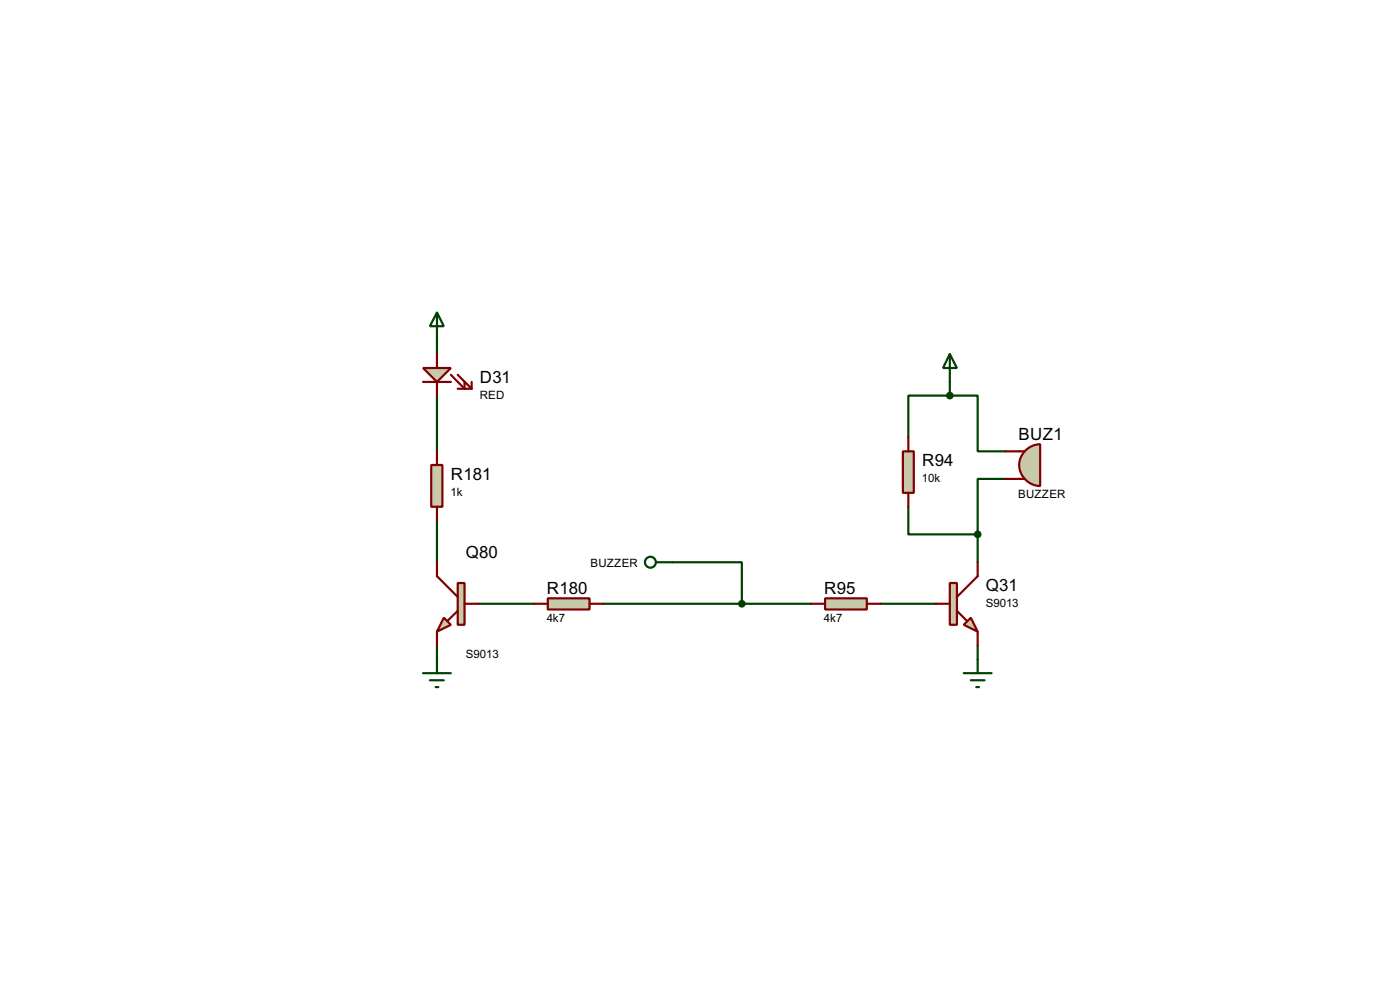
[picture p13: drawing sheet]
<svg xmlns="http://www.w3.org/2000/svg" width="256mm" height="180mm" viewBox="0 0 256 180" stroke-linecap="round" stroke-linejoin="round" font-family="sans-serif">
<defs><g id="words">
<g font-size="3.5">
<text x="87.9" y="70.1">D31</text>
<text x="186.6" y="80.5">BUZ1</text>
<text x="82.6" y="87.8">R181</text>
<text x="169" y="85.3">R94</text>
<text x="85.4" y="102.1">Q80</text>
<text x="100.2" y="108.7">R180</text>
<text x="151" y="108.7">R95</text>
<text x="180.6" y="108.2">Q31</text>
</g>
<g font-size="2.4">
<text x="87.9" y="73">RED</text>
<text x="168.9" y="88.2">10k</text>
<text x="82.6" y="90.8">1k</text>
<text x="186.5" y="91.2">BUZZER</text>
<text x="108.2" y="103.7">BUZZER</text>
<text x="100.2" y="113.8">4k7</text>
<text x="151" y="113.8">4k7</text>
<text x="180.6" y="111.1">S9013</text>
<text x="85.3" y="120.4">S9013</text>
</g>
</g></defs>
<g fill="none" stroke="#004000" stroke-width=".4">
<path d="M80.1 62.3v2.5M80.1 72.4v10.2M174 72.4h5.1v10.2h5.1M174 72.4h-7.6v7.7M174 69.9v2.5M80.1 95.3v7.6M166.4 92.8v5h12.7M179.1 97.8v5.1M184.2 87.7h-5.1v10.1M80.1 118.2v2.5M87.7 110.5h10.1M110.5 110.5h38.1"/>
<path d="M123.2 102.9h12.7v7.6M161.3 110.5h10.2M179.1 118.2v2.5"/>
</g>
<path d="M187.9 82.5a3.9 3.9 0 0 1 2.7-1.2v7.7a3.8 3.8 0 0 1-3.6-2.4 3.8 3.8 0 0 1 .9-4.1z" fill-rule="evenodd" fill="#c8c8aa" stroke="#800000" stroke-width=".4"/>
<path d="M184.2 87.7h3.6M184.2 82.6h3.6" fill="none" stroke="#800000" stroke-width=".4"/>
<path d="M176.6 114.4l1.3-1.3 1.2 2.5z" fill="#c8c8aa" stroke="#800000" stroke-width=".4"/>
<path d="M174 106.7h1.3v7.7h-1.3z" fill="#c8c8aa" stroke="#800000" stroke-width=".4"/>
<path d="M171.5 110.5h2.5M175.3 111.8l1.8 1.8M179.1 102.9v2.6l-3.8 3.8M179.1 115.6v2.6" fill="none" stroke="#800000" stroke-width=".4"/>
<path d="M165.4 82.6h2v7.6h-2z" fill="#c8c8aa" stroke="#800000" stroke-width=".4"/>
<path d="M166.4 80.1v2.5M166.4 90.2v2.6" fill="none" stroke="#800000" stroke-width=".4"/>
<circle cx="179.1" cy="97.8" r=".5" fill="#004000" stroke="#004000" stroke-width=".4"/>
<path d="M176.6 123.2h5.1M177.9 124.5h2.5M178.9 125.8h.5M179.1 120.7v2.5" fill="none" stroke="#004000" stroke-width=".4"/>
<path d="M151.2 109.5h7.6v2.1h-7.6z" fill="#c8c8aa" stroke="#800000" stroke-width=".4"/>
<path d="M148.6 110.5h2.6M158.8 110.5h2.5" fill="none" stroke="#800000" stroke-width=".4"/>
<g fill="none" stroke="#004000" stroke-width=".4">
<path d="M174 64.8l1.3 2.6h-2.5zM174 64.8v5.1M120.2 102.9h3"/>
<circle cx="119.1" cy="102.9" r="1"/>
</g>
<circle cx="174" cy="72.4" r=".5" fill="#004000" stroke="#004000" stroke-width=".4"/>
<path d="M81.3 113.1l1.3 1.3-2.5 1.2z" fill="#c8c8aa" stroke="#800000" stroke-width=".4"/>
<path d="M83.9 106.7h1.2v7.7h-1.2z" fill="#c8c8aa" stroke="#800000" stroke-width=".4"/>
<path d="M80.1 102.9v2.6l3.8 3.8M80.1 115.6v2.6M83.9 111.8l-1.8 1.8M85.1 110.5h2.6" fill="none" stroke="#800000" stroke-width=".4"/>
<path d="M100.4 109.5h7.6v2.1h-7.6z" fill="#c8c8aa" stroke="#800000" stroke-width=".4"/>
<path d="M97.8 110.5h2.6M108 110.5h2.5" fill="none" stroke="#800000" stroke-width=".4"/>
<circle cx="135.9" cy="110.5" r=".5" fill="#004000" stroke="#004000" stroke-width=".4"/>
<path d="M77.5 123.2h5.1M78.8 124.5h2.5M79.8 125.8h.5M80.1 120.7v2.5" fill="none" stroke="#004000" stroke-width=".4"/>
<path d="M77.5 67.4h5.1l-2.5 2.5z" fill="#c8c8aa" stroke="#800000" stroke-width=".4"/>
<path d="M77.5 69.9h5.1M80.1 64.8v2.6M80.1 69.9v2.5M82.6 68.6l2.5 2.6v-1.3M83.9 68.6l2.5 2.6M83.9 71.2h2.5M86.4 69.9v1.3" fill="none" stroke="#800000" stroke-width=".4"/>
<path d="M79 85.1h2.1v7.7h-2.1z" fill="#c8c8aa" stroke="#800000" stroke-width=".4"/>
<path d="M80.1 82.6v2.5M80.1 92.8v2.5" fill="none" stroke="#800000" stroke-width=".4"/>
<path d="M80.1 57.2l1.2 2.5h-2.5zM80.1 57.2v5.1" fill="none" stroke="#004000" stroke-width=".4"/>
<use href="#words"/>
</svg>
